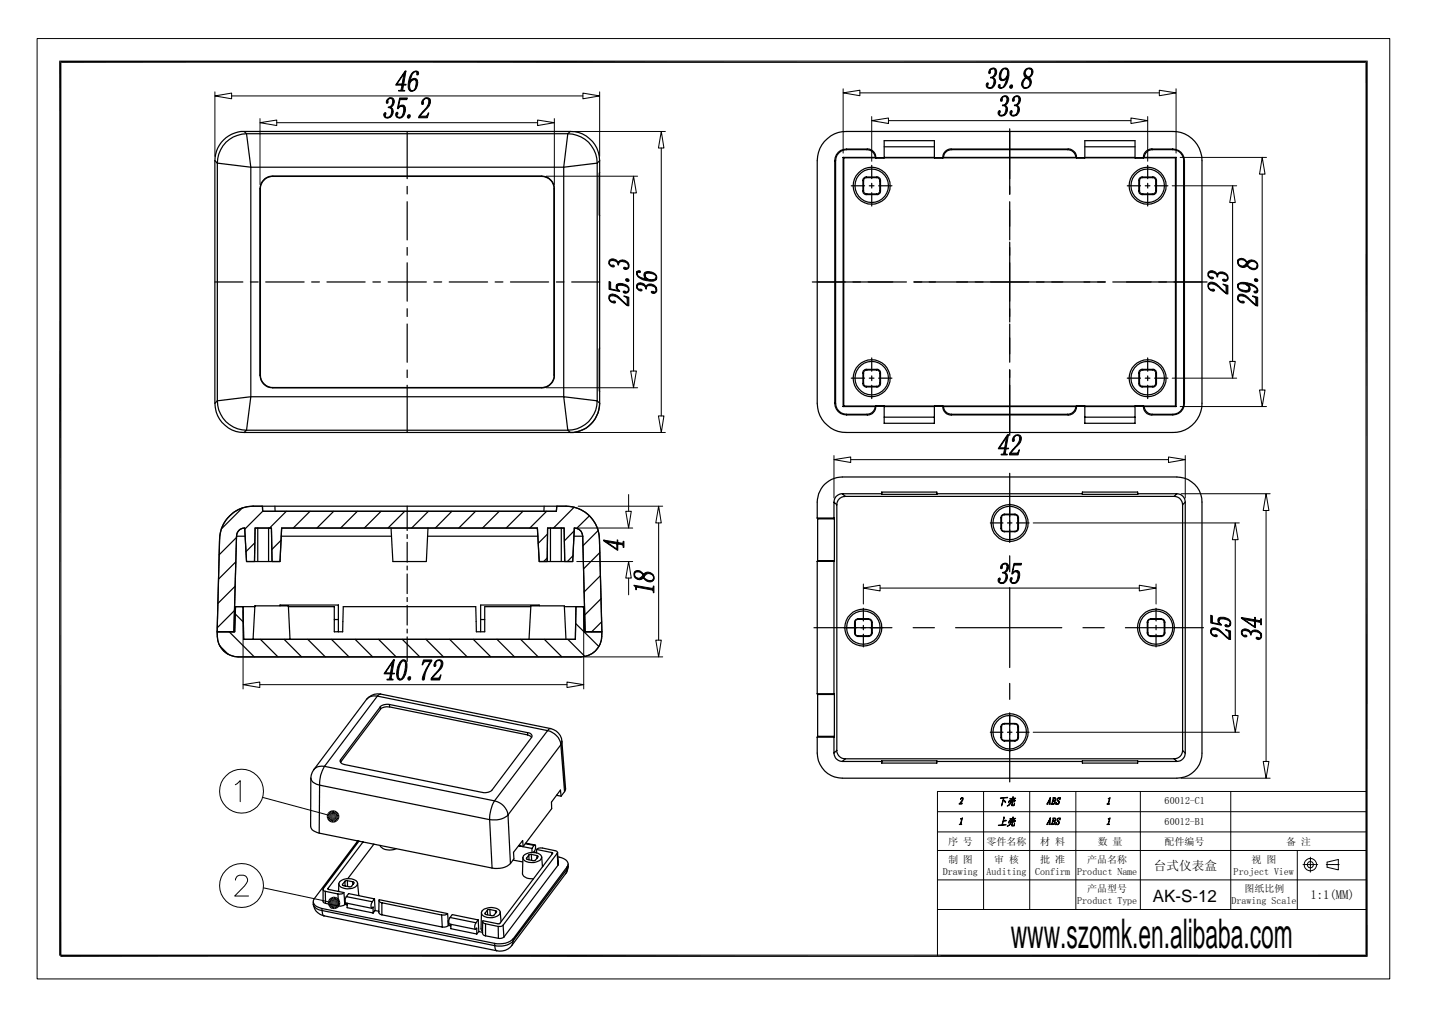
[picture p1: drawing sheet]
<svg xmlns="http://www.w3.org/2000/svg" width="297mm" height="210mm" viewBox="0 0 297 210" stroke-linecap="round" stroke-linejoin="round" font-family="sans-serif">
<defs><g id="words">
<text font-size="8.5" x="209.7" y="196.6">www.szomk.en.alibaba.com</text>
<text font-size="3.5" x="239.1" y="186.9">AK-S-12</text>
<g font-size="2.6">
<text x="239.3" y="180.3">台式仪表盒</text>
<text x="271.8" y="186.4">1:1(MM)</text>
</g>
<g font-size="2.1">
<text x="241.5" y="166.7">60012-C1</text>
<text x="241.5" y="170.9">60012-B1</text>
<text x="196.6" y="178.9">制 图</text>
<text x="196.6" y="175.1">序 号</text>
<text x="204.6" y="175.1">零件名称</text>
<text x="206.2" y="178.9">审 核</text>
<text x="215.8" y="179">批 准</text>
<text x="215.8" y="175.1">材 料</text>
<text x="225.5" y="179">产品名称</text>
<text x="227.7" y="175.1">数 量</text>
<text x="241.5" y="175.1">配件编号</text>
<text x="259.6" y="178.9">视 图</text>
<text x="266.8" y="175.1">备 注</text>
<text x="195.5" y="181.3">Drawing</text>
<text x="204.6" y="181.3">Auditing</text>
<text x="214.7" y="181.4">Confirm</text>
<text x="223.4" y="181.4">Product Name</text>
<text x="225.5" y="185">产品型号</text>
<text x="255.9" y="181.3">Project View</text>
<text x="258.1" y="184.9">图纸比例</text>
<text x="223.4" y="187.4">Product Type</text>
<text x="255.4" y="187.4">Drawing Scale</text>
</g>
</g></defs>
<g fill="none" stroke="#000" stroke-width=".21">
<path d="M7.7 8h280.5v194.9h-280.5zM44.6 19.9l3.4-.6v1.2zM44.6 19v13.4M48 19.9h72.9M120.9 19.3l3.5 .6-3.5 .6zM124.4 19v13.4M174.9 19.3l3.4-.6v1.1zM174.9 18.4v13.3M178.3 19.3h62.1M240.4 18.7l3.5 .6-3.5 .5zM243.9 18.4v13.3M53.9 25.4l3.5-.5v1.1z"/>
<path d="M53.9 24.6v13.7M57.4 25.4h54.1M111.5 24.9l3.5 .5-3.5 .6zM113.3 36.5h18.9M115 24.6v13.7M119.2 27.3h18.8M131.4 36.5l.6 3.5h-1.2zM131.4 40v36.9M137.2 27.3l.5 3.4h-1.1zM137.2 30.7v55.5M180.8 25l3.5-.5v1.1zM180.8 24.2v9.2"/>
<path d="M184.3 25h50.3M234.6 24.5l3.4 .5-3.4 .6zM238 24.2v9.2M243.1 38.5h13.4M244.8 32.6h17.9M255.6 38.5l.6 3.5h-1.1zM261.8 32.6l.6 3.5h-1.2zM261.8 36.1v44.7M255.6 42v32.9M130.8 76.9h1.2l-.6 3.5zM243.1 78.4h13.4M255.1 74.9h1.1l-.6 3.5z"/>
<path d="M113.3 80.4h18.9M119.2 89.7h18.8M136.6 86.2h1.1l-.5 3.5zM173 95.3l3.4-.6v1.2zM173 94.4v8.8M176.4 95.3h66M242.4 94.7l3.4 .6-3.4 .6zM244.8 84.3h17.9M245.8 94.4v8.8M261.2 80.8h1.2l-.6 3.5zM119.6 116.4h11.6M119.9 109.5h11.3"/>
<path d="M119.9 104.9h17.5M129.8 106h1.1l-.5 3.5zM130.4 116.4l.5 3.4h-1.1zM130.4 102.5v3.5M130.4 119.8v3.5M136.6 104.9l.6 3.5h-1.2zM136.6 108.4v24.3M214.3 108.4h42.7M245 102.4h18.4M256.2 108.4l.6 3.5h-1.2zM256.2 111.9v36.4M262.6 102.4l.6 3.4h-1.2z"/>
<path d="M262.6 105.8v52.1M50.4 126.6v16.2M121.1 126.6v16.2M121.3 136.2h16.1M136 132.7h1.2l-.6 3.5zM179.1 121.9l3.4-.6v1.2zM179.1 121.1v4.1M182.5 121.9h53.8M236.3 121.3l3.5 .6-3.5 .6zM239.8 121.1v4.1M50.4 141.9l3.5-.5v1.1zM53.9 141.9h63.7"/>
<path d="M117.6 141.4l3.5 .5-3.5 .6zM214.3 151.8h42.7M255.6 148.3h1.2l-.6 3.5zM262 157.9h1.2l-.6 3.4zM48.8 162.7l1-.9v4.4M54.5 165.3l13.3 3.6M194.4 176.3h89M194.4 172.5h89M194.4 168.3h89M204 164.1v24.4M213.6 164.1v24.4M223.1 164.1v24.4"/>
<path d="M236.5 164.1v24.4M245 161.3h18.4M255.3 164.1v24.4M269.1 176.3v12.2M270.2 179.2h.5M270.8 179.2h.2M271.1 179.2h.5M271.7 179.2h.1M271.8 177.7v.5M271.8 178.3v.1M271.8 178.6v.5M271.8 179.2v.1"/>
<path d="M271.8 179.4v.6M271.9 179.2h.6M272.6 179.2h.1M272.8 179.2h.5M275.1 179.2h.3M275.2 178.7l2.4-.5v2.1l-2.4-.5zM275.5 179.2h.1M275.7 179.2h.6M276.3 179.2h.2M276.6 179.2h.5M277.2 179.2h.2M277.4 179.2h.3"/>
<path d="M283.4 164.1h-89v34M48.8 182.4a1.02 1.02 0 0 1 .9-1h.8a1.03 1.03 0 0 1 .6 1.7l-2.4 2.7h2.9M54.6 184.1l13.4 2.8M194.4 182.4h89M194.4 188.5h89M195.1 198.1h88.3M271.8 180.1v.1M271.8 180.3v.5"/>
<circle cx="50.1" cy="164" r="4.5"/>
<circle cx="271.8" cy="179.3" r=".65"/>
<circle cx="271.8" cy="179.2" r="1.3"/>
<circle cx="50.1" cy="183.6" r="4.5"/>
</g>
<g fill="#000">
<path d="M12.3 12.6h271.4l-271 .4zM12.7 13l271-.4-.5 .4zM283.2 13l.5 185.4-.5-.5zM283.2 13l.5-.4v185.8zM67.8 169.3l1.3-.1-1.2 .5zM67.8 168.9l1.3 .3-1.3 .1zM67.9 169.7l1.2-.5-1 .9zM68 168.6l1.1 .6-1.3-.3zM68.1 170.1l1-.9-.7 1.1zM68.3 168.2l.8 1-1.1-.6zM69.1 169.2l-.4 1.3-.3-.2zM68.3 168.2l.3-.1 .5 1.1z"/>
<path d="M69.1 169.2l.1 1.4-.5-.1zM68.6 168.1l.4-.1 .1 1.2zM69.1 169.2l.4 1.3-.3 .1zM69 168h.4l-.3 1.2zM69.1 169.2l.8 1.1-.4 .2zM69.4 168l.4 .2-.7 1zM69.1 169.2l1.1 .8-.3 .3zM69.8 168.2l.3 .2-1 .8zM69.1 169.2l1.3 .4-.2 .4zM69.1 169.2l1-.8 .2 .4zM69.1 169.2h1.3v.4zM69.1 169.2l1.2-.4 .1 .4z"/>
<path d="M12.3 12.6l.4 185.5h-.4zM12.3 12.6l.4 .4v185.1zM68 187.3l1.3-.1-1.2 .5zM68 186.9l1.3 .3-1.3 .1zM68.1 187.7l1.2-.5-1 .8zM68.1 186.6l1.2 .6-1.3-.3zM68.3 188l1-.8-.7 1.1zM68.4 186.2l.9 1-1.2-.6zM69.3 187.2l-.3 1.3-.4-.2zM68.4 186.2l.3-.2 .6 1.2zM69.3 187.2l.1 1.3h-.4zM68.7 186l.5-.1 .1 1.3z"/>
<path d="M69.3 187.2l.5 1.2-.4 .1zM69.2 185.9h.3l-.2 1.3zM69.3 187.2l.8 1-.3 .2zM69.5 185.9l.4 .1-.6 1.2zM69.3 187.2l1.1 .6-.3 .4zM69.9 186l.4 .3-1 .9zM69.3 187.2l1.3 .2-.2 .4zM69.3 187.2l1-.9 .2 .3zM69.3 187.2l1.3-.1v.3zM69.3 187.2l1.2-.6 .1 .5zM12.5 197.9h270.7l-270.7 .5zM12.5 198.4l270.7-.5 .5 .5z"/>
</g>
<g fill="#000" stroke="#000" stroke-width=".21">
<path d="M84 14.7h.2l-1.9 2.8h1.9v.1h-.5l-.2 1 .4 .1v.2h-1.2v-.2h.4l.3-1.1h-1.3z" fill-rule="evenodd"/>
<path d="M84.2 14.7l-.5 2.8h-1.4h1.1l.4-2.2z" fill-rule="evenodd"/>
<path d="M85.2 16.7l.2-.2h.5l-.4 .1-.3 .4z" fill-rule="evenodd"/>
<path d="M85.4 16.5a.75 .75 0 0 1 .9-.1 .75 .75 0 0 1 .3 .9 1.27 1.27 0 0 1-1.6 1.5h.5a1.58 1.58 0 0 0 .7-2.1l-.2-.2z" fill-rule="evenodd"/>
<path d="M85.6 15l.5-.3 .5 .2h-.3a2.06 2.06 0 0 0-1.2 2.2 1.36 1.36 0 0 0 .3 1.7h-.4a2.83 2.83 0 0 1-.1-2.6z" fill-rule="evenodd"/>
<path d="M86.3 14.9h.3a.33 .33 0 0 1 .3 .4 .33 .33 0 0 1-.5 .2v-.1a.29 .29 0 0 0 .1-.3 .29 .29 0 0 0-.2-.2z" fill-rule="evenodd"/>
<path d="M204.6 17.3l.2-.1a.36 .36 0 0 1 0 .6l.3 .4h.7a.76 .76 0 0 1-.9 0 .76 .76 0 0 1-.3-.9z" fill-rule="evenodd"/>
<path d="M205.2 14.5l.4-.3 .3 .1a.56 .56 0 0 0-.5 .2 .56 .56 0 0 0 0 .6l-.1 .1a.45 .45 0 0 1-.1-.7z" fill-rule="evenodd"/>
<path d="M205.6 14.2a.79 .79 0 0 1 1 .2 .79 .79 0 0 1 0 1l-.4 .5-.3 .1a1.26 1.26 0 0 1-.1 2.2h-.6a1.17 1.17 0 0 0 .6-2h-.4l.1-.2a1.03 1.03 0 0 0 .6-1.7z" fill-rule="evenodd"/>
<path d="M207.1 17.6l.3-.1v.6l.2 .1-.5-.1z" fill-rule="evenodd"/>
<path d="M207.7 20.2l.4-.2h.3a.6 .6 0 0 0-.6 .9v.1a.41 .41 0 0 1-.3-.4 .41 .41 0 0 1 .2-.4z" fill-rule="evenodd"/>
<path d="M208.1 20a.85 .85 0 0 1 1.1 .3 .85 .85 0 0 1-.3 1.1l-.5 .4a1.22 1.22 0 0 1-.1 2.1h-.6a1.25 1.25 0 0 0 .7-1.9l-.5-.1v-.1a1 1 0 0 0 .9-.7 1 1 0 0 0-.3-1.1z" fill-rule="evenodd"/>
<path d="M207.8 14.3l.6-.2 .5 .2h-.4a1.25 1.25 0 0 0-.9 1.4l.1 .6 .3 .2h-.6a2 2 0 0 1 .4-2.2z" fill-rule="evenodd"/>
<path d="M207.4 16.5h.8l.6-.5a.87 .87 0 0 1-1.4 .5z" fill-rule="evenodd"/>
<path d="M208.5 14.3h.4a2.72 2.72 0 0 1 0 2.6 1.41 1.41 0 0 1-1.7 1.3h.4a1.6 1.6 0 0 0 1.1-1.4l.1-.8h-.1a1.82 1.82 0 0 0 .1-1.7z" fill-rule="evenodd"/>
<path d="M210.2 20.2l.4-.2h.3a.56 .56 0 0 0-.6 .9l-.1 .1a.41 .41 0 0 1-.3-.4 .41 .41 0 0 1 .3-.4z" fill-rule="evenodd"/>
<path d="M210.6 20a.81 .81 0 0 1 1 .2 .81 .81 0 0 1-.1 1.1l-.6 .5a1.2 1.2 0 0 1-.1 2.1h-.6a1.17 1.17 0 0 0 .6-1.9l-.4-.1v-.1a1.03 1.03 0 0 0 .8-.7 1.03 1.03 0 0 0-.2-1.1z" fill-rule="evenodd"/>
<path d="M212.7 14.4l.7-.3 .5 .1-.4 .1a.87 .87 0 0 0-.9 .9 .87 .87 0 0 0 1 .8l-.1 .2h-.7a1.23 1.23 0 0 0-.3 2h.3h-.5a1.33 1.33 0 0 1 .5-2.1 1.13 1.13 0 0 1-.1-1.7z" fill-rule="evenodd"/>
<path d="M212.8 16.2h.7a1.22 1.22 0 0 1 .2 1.5 1.22 1.22 0 0 1-1.4 .5h.5a1.02 1.02 0 0 0 .8-1 1.02 1.02 0 0 0-.8-1z" fill-rule="evenodd"/>
<path d="M213.5 14.3l.4-.1a1.08 1.08 0 0 1-.6 1.8 1.07 1.07 0 0 0 .3-1.7z" fill-rule="evenodd"/>
<path d="M79.7 23.5l.1-.1a.36 .36 0 0 1 .1 .6l.3 .3h.7a.74 .74 0 0 1-1 .1 .74 .74 0 0 1-.2-.9z" fill-rule="evenodd"/>
<path d="M80.3 20.7l.4-.3h.3a.61 .61 0 0 0-.5 .9l-.2 .1a.45 .45 0 0 1 0-.7z" fill-rule="evenodd"/>
<path d="M80.7 20.4a.8 .8 0 0 1 1 .2 .8 .8 0 0 1 0 1l-.3 .4-.4 .2a1.22 1.22 0 0 1-.1 2.1h-.6a1.17 1.17 0 0 0 .6-1.9l-.4-.1v-.1a1.03 1.03 0 0 0 .9-.7 1.03 1.03 0 0 0-.3-1.1z" fill-rule="evenodd"/>
<path d="M82.2 23.4l.1-.1a.31 .31 0 0 1 .3 .2 .31 .31 0 0 1-.2 .4 .36 .36 0 0 0 .1 .4 .36 .36 0 0 0 .3 0h-.4l-.2-.2z" fill-rule="evenodd"/>
<path d="M82.9 22l.7-.2 .3 .2h-.8l-.4 .3h-.1z" fill-rule="evenodd"/>
<path d="M83.3 22h.6a1.88 1.88 0 0 1-1 2.5l-.5-.2h.4a1.63 1.63 0 0 0 .9-1.8l-.1-.4z" fill-rule="evenodd"/>
<path d="M82.9 20.3h1.6l-.1 .4h-1.4l-.4 1.9-.2-.1z" fill-rule="evenodd"/>
<path d="M84.5 24l.2-.1a.3 .3 0 0 1 .4 0 .3 .3 0 0 1-.1 .5 .28 .28 0 0 1-.4 0 .28 .28 0 0 1-.1-.4z" fill-rule="evenodd"/>
<path d="M87.7 20.7l.3-.3h.5h-.2a.9 .9 0 0 0-.5 1.2l-.1 .1a.54 .54 0 0 1 0-1z" fill-rule="evenodd"/>
<path d="M88 20.4a.83 .83 0 0 1 1.1 .1 .83 .83 0 0 1 0 1.1l-.5 .8-1.5 1.7h-.2l1.1-1.2a2.02 2.02 0 0 0 .8-2.4z" fill-rule="evenodd"/>
<path d="M86.9 24.1h1.4l.6-.7-.3 1h-1.8z" fill-rule="evenodd"/>
<path d="M207.1 23l.2-.1a.35 .35 0 0 1 .2 .3 .35 .35 0 0 1-.2 .4v.2l.3 .1h.7a.73 .73 0 0 1-1 .1 .73 .73 0 0 1-.2-1z" fill-rule="evenodd"/>
<path d="M209.6 23l.2-.1a.54 .54 0 0 1 0 .8l.3 .2h.7a.75 .75 0 0 1-1 .1 .75 .75 0 0 1-.2-1z" fill-rule="evenodd"/>
<path d="M126.4 53.9a1.2 1.2 0 0 1 1.8 .6 1.18 1.18 0 0 1 1.1-.6 1.18 1.18 0 0 1 1 .7v.6a1.24 1.24 0 0 0-1.9-.7l-.1 .4h-.1a1.04 1.04 0 0 0-1.8-.6v.5l-.1-.6z" fill-rule="evenodd"/>
<path d="M126.3 58.4l.4 .1v1.4l1.6 .2 .2 .3-2.2-.4z" fill-rule="evenodd"/>
<path d="M126.4 54.5v.1a.63 .63 0 0 0 .9 .4 .24 .24 0 0 1 0 .4 .24 .24 0 0 1-.4-.1 .78 .78 0 0 1-.5-.8z" fill-rule="evenodd"/>
<path d="M127.9 59l.1-.1v.7l.3 .5v.1l-.5-.5z" fill-rule="evenodd"/>
<path d="M128 58.9a1.94 1.94 0 0 1 2.5 1l-.2 .6v-.5a1.63 1.63 0 0 0-1.8-.9l-.4 .2-.1 .3z" fill-rule="evenodd"/>
<path d="M129.4 55.4h.2a.39 .39 0 0 0 .5 .2 .39 .39 0 0 0 .2-.4v-.6a.7 .7 0 0 1 0 1 .7 .7 0 0 1-1 0z" fill-rule="evenodd"/>
<path d="M132.2 58.9a1.18 1.18 0 0 1 1.8 .5 1.22 1.22 0 0 1 2.1 .2v.5a1.23 1.23 0 0 0-2-.6v.4h-.2a1.07 1.07 0 0 0-1.7-.6l-.1 .5-.1-.7z" fill-rule="evenodd"/>
<path d="M132.1 56.3l.1 .4a1.89 1.89 0 0 0 1.8 1.1l.3-.1a1.3 1.3 0 0 0 1.8-.2v.4a3.2 3.2 0 0 1-3.2-.1 1.21 1.21 0 0 1-.8-1.5z" fill-rule="evenodd"/>
<path d="M132.2 59.4a.79 .79 0 0 0 .9 .6l.1 .1a.52 .52 0 0 1-.5 .2 .52 .52 0 0 1-.5-.4z" fill-rule="evenodd"/>
<path d="M132.1 56.3l.2-.1a.27 .27 0 0 1 .4-.1 .27 .27 0 0 1 0 .4h-.5v.2z" fill-rule="evenodd"/>
<path d="M133.7 56.5a1.66 1.66 0 0 1 2.5 1.2l-.1 .2v-.4a1.57 1.57 0 0 0-2.2-.6l-.1 .7-.2-.5z" fill-rule="evenodd"/>
<path d="M133.8 57l.1 .4 .4 .3-.1 .2-.4-.3z" fill-rule="evenodd"/>
<path d="M250.6 58.8a1.55 1.55 0 0 1 2.2 .6l1.6 1.5-1.2-1a2.34 2.34 0 0 0-2.4-.9l-.2 .2v.5l-.1-.3z" fill-rule="evenodd"/>
<path d="M250.6 56.4a1.18 1.18 0 0 1 1.9 .5 1.22 1.22 0 0 1 2.1 .2v.5a1.25 1.25 0 0 0-2-.6v.4h-.2a1.03 1.03 0 0 0-1.8-.6v.5l-.1-.7z" fill-rule="evenodd"/>
<path d="M250.6 56.9a1.16 1.16 0 0 0 1.1 .7 .5 .5 0 0 1-.5 .2 .5 .5 0 0 1-.5-.4z" fill-rule="evenodd"/>
<path d="M250.6 59.3l.2 .4 .5 .3a.32 .32 0 0 1 .4-.1 .32 .32 0 0 1 .2 .4l-.4 .1-.6-.3-.3-.4z" fill-rule="evenodd"/>
<path d="M253.6 57.9h.3a.39 .39 0 0 0 .4 .1 .39 .39 0 0 0 .3-.4v-.5a.7 .7 0 0 1 0 1 .7 .7 0 0 1-1-.1z" fill-rule="evenodd"/>
<path d="M253.7 58.9l1 .3v1.8l-.3-.1-.1-.2v-1.3z" fill-rule="evenodd"/>
<path d="M256.8 58.9v.4a1.49 1.49 0 0 0 2.1 .8l.2-.3v.6a1.66 1.66 0 0 1-2.4-1.2z" fill-rule="evenodd"/>
<path d="M256.8 53.8v.5a.87 .87 0 0 0 1 .9 .87 .87 0 0 0 .8-1l.1 .1v.6a1.23 1.23 0 0 0 2 .3v-.1l.1 .4a1.32 1.32 0 0 1-2.2-.4 1.13 1.13 0 0 1-1.4 .2 1.13 1.13 0 0 1-.4-1.5z" fill-rule="evenodd"/>
<path d="M256.9 58.8a3.6 3.6 0 0 1 3.3 .4 1.05 1.05 0 0 1 .6 1.4l-.1-.4a2.2 2.2 0 0 0-2.2-1.2 1.34 1.34 0 0 0-1.7 .2v.1z" fill-rule="evenodd"/>
<path d="M256.9 53.7a1.15 1.15 0 0 1 1.7 .8 1.14 1.14 0 0 0-1.8-.4v.2v-.5z" fill-rule="evenodd"/>
<path d="M258.6 59a.88 .88 0 0 1 .5 1.4l-.1-.8z" fill-rule="evenodd"/>
<path d="M258.8 54.2a1.25 1.25 0 0 1 1.5-.1 1.25 1.25 0 0 1 .5 1.4l-.1-.4a1.01 1.01 0 0 0-.9-.9 1.01 1.01 0 0 0-1.1 .7z" fill-rule="evenodd"/>
<path d="M260.3 57.8a.34 .34 0 0 1 .5 .1 .34 .34 0 0 1-.3 .5 .32 .32 0 0 1-.3-.2 .32 .32 0 0 1 .1-.4z" fill-rule="evenodd"/>
<path d="M126.4 61.2a1.84 1.84 0 0 1 2.4 .9l1.3 1.1v.2l-1.2-1.1a2.12 2.12 0 0 0-2.4-.8l-.1 .7-.1-.7z" fill-rule="evenodd"/>
<path d="M126.4 61.8l.1 .3a.84 .84 0 0 0 1 .3l.1 .2a.51 .51 0 0 1-.9 0l-.3-.3z" fill-rule="evenodd"/>
<path d="M129.3 60.4h.4a.36 .36 0 0 0 .5 .1 .36 .36 0 0 0 .1-.5v.5l-.3 .2a.45 .45 0 0 1-.7-.3z" fill-rule="evenodd"/>
<path d="M129.4 61.3l1 .3v1.8h-.3l-.1-1.6z" fill-rule="evenodd"/>
<path d="M135.1 60.4h.4a.33 .33 0 0 0 .4 .1 .33 .33 0 0 0 .2-.4v-.5a.7 .7 0 0 1 0 1 .7 .7 0 0 1-1-.1z" fill-rule="evenodd"/>
<path d="M256.9 61.1a2 2 0 0 1 2.3 1l1.2 1 .1 .3-1.3-1.1a2.04 2.04 0 0 0-2.3-.8l-.1 .7-.1-.6z" fill-rule="evenodd"/>
<path d="M256.8 61.8l.2 .4 .5 .3a.29 .29 0 0 1 .4 0 .29 .29 0 0 1 .1 .3l-.9-.2-.3-.4z" fill-rule="evenodd"/>
<path d="M259.8 61.3l1.1 .3v1.9l-.4-.1v-1.5z" fill-rule="evenodd"/>
<path d="M260.1 60.4h.5l.1-.2 .1 .4a.36 .36 0 0 1-.4 .1 .36 .36 0 0 1-.3-.3z" fill-rule="evenodd"/>
<path d="M208.9 90.1h.3l-1.9 2.8h1.9v.1h-.5l-.2 1 .1 .1h.3v.2h-1.3v-.2h.5l.3-1.1h-1.4z" fill-rule="evenodd"/>
<path d="M209.2 90.1l-.5 2.8h-1.4h1.1l.3-2.2z" fill-rule="evenodd"/>
<path d="M210.3 90.5l.3-.3 .4 .1-.5 .2-.2 .5a.26 .26 0 0 1 .1 .4 .26 .26 0 0 1-.4-.1z" fill-rule="evenodd"/>
<path d="M210.6 90.2a.83 .83 0 0 1 1.1 .2 .83 .83 0 0 1 0 1.1l-.3 .5-1.8 1.9-.2 .1 1.1-1.3a2.31 2.31 0 0 0 .9-2.3z" fill-rule="evenodd"/>
<path d="M209.4 94l1.5-.1 .5-.6-.2 1h-1.8z" fill-rule="evenodd"/>
<path d="M125.2 112l2.8 1.9v-2l.1 .1v.5l1.1 .1v-.4h.2v1.3h-.2v-.5l-1.1-.2v1.3l-.1-.1-2.8-1.9z" fill-rule="evenodd"/>
<path d="M125.2 112l2.8 .4v1.5v-1.1l-2.2-.4z" fill-rule="evenodd"/>
<path d="M131.6 118.6v.5a.89 .89 0 0 0 1 .8 .89 .89 0 0 0 .8-1v.2l.1-.1 .1 .7a1.19 1.19 0 0 0 1.9 .3v-.2v.5a1.34 1.34 0 0 1-2.1-.5 1.09 1.09 0 0 1-1.4 .2 1.09 1.09 0 0 1-.4-1.4z" fill-rule="evenodd"/>
<path d="M131.7 118.4a1.05 1.05 0 0 1 1.6 .8 1.04 1.04 0 0 0-1.7-.3v.2z" fill-rule="evenodd"/>
<path d="M133.6 118.9a1.22 1.22 0 0 1 1.5-.1 1.22 1.22 0 0 1 .4 1.5v-.5a1.02 1.02 0 0 0-.9-.9 1.02 1.02 0 0 0-1 .8z" fill-rule="evenodd"/>
<path d="M207.1 119.9l.2-.1a.42 .42 0 0 1 0 .8l.3 .2h.7a.76 .76 0 0 1-1 0 .76 .76 0 0 1-.2-.9z" fill-rule="evenodd"/>
<path d="M207.8 117l.3-.2 .3 .1a.65 .65 0 0 0-.6 .9v.1a.45 .45 0 0 1-.3-.4 .45 .45 0 0 1 .3-.5z" fill-rule="evenodd"/>
<path d="M208.1 116.8a.85 .85 0 0 1 1 .4 .85 .85 0 0 1-.2 1.1l-.5 .4a1.22 1.22 0 0 1-.1 2.1h-.6a1.25 1.25 0 0 0 .7-1.9l-.5-.1v-.1a1 1 0 0 0 .9-.7 1 1 0 0 0-.3-1.1z" fill-rule="evenodd"/>
<path d="M209.7 119.8a.36 .36 0 0 1 .2 .3 .36 .36 0 0 1-.1 .3 .39 .39 0 0 0 .5 .4h-.5l-.2-.2-.1-.4z" fill-rule="evenodd"/>
<path d="M210 118.7a.83 .83 0 0 1 1.3-.2h-.8l-.4 .3z" fill-rule="evenodd"/>
<path d="M210.7 118.5h.6a1.87 1.87 0 0 1-.9 2.4l-.6-.1h.5a1.63 1.63 0 0 0 .9-1.9l-.2-.2z" fill-rule="evenodd"/>
<path d="M210.3 116.8h1.6l-.1 .3h-1.5l-.3 1.6 .1 .1-.3 .2z" fill-rule="evenodd"/>
<path d="M81.6 136.8h.2l-1.9 2.8h1.9v.1h-.5l-.2 1 .4 .1v.2h-1.2v-.2l.5-.2 .2-.9h-1.3z" fill-rule="evenodd"/>
<path d="M81.8 136.8l-.5 2.8h-1.4h1.1l.4-2.2z" fill-rule="evenodd"/>
<path d="M83 137.2l.6-.4 .5 .1-.4 .1a2.3 2.3 0 0 0-1 1.9 1.9 1.9 0 0 0 .2 1.9h-.3a4 4 0 0 1 .4-3.6z" fill-rule="evenodd"/>
<path d="M83.7 137l.4-.1a3.7 3.7 0 0 1-.2 3.4 .87 .87 0 0 1-1.3 .5h.4a2.55 2.55 0 0 0 1-2.2 1.39 1.39 0 0 0-.3-1.6z" fill-rule="evenodd"/>
<path d="M89.3 137.2l.2-.1-1.1 1.9-.3 1.3a.48 .48 0 0 1-.4 .7v-.7l.3-.9z" fill-rule="evenodd"/>
<path d="M87.8 136.8h1.8v.2l-.3 .2h-1.2l-.6 .6z" fill-rule="evenodd"/>
<path d="M90.4 137.1l.2-.2h.4l-.5 .3-.2 .4a.28 .28 0 0 1 .1 .4 .28 .28 0 0 1-.4 .1l.1-.7z" fill-rule="evenodd"/>
<path d="M90.6 136.9a.83 .83 0 0 1 1.1 .1 .83 .83 0 0 1 0 1.1l-.3 .6-1.7 1.9h-.3l1.2-1.3a1.91 1.91 0 0 0 .7-2.3z" fill-rule="evenodd"/>
<path d="M89.4 140.6h1.5l.6-.7-.3 1.1h-1.8z" fill-rule="evenodd"/>
<path d="M131.5 121.3l3.6 .7 .4-.1v-.4h.1v1.4h-.1a.42 .42 0 0 0-.4-.6l-2.9-.6-.2 .1v.5h-.1l-.1-.6z" fill-rule="evenodd"/>
<path d="M251.3 130.3a2.18 2.18 0 0 1 2.5 1.1l1.1 .9v.2l-1.2-1a2.12 2.12 0 0 0-2.4-.8l-.1 .7-.1-.7z" fill-rule="evenodd"/>
<path d="M251.1 127.5l.4 .2v1.4l1.6 .2 .2 .3-2.2-.4z" fill-rule="evenodd"/>
<path d="M251.2 131l.2 .4a.54 .54 0 0 0 .7 .2l.3 .1a.35 .35 0 0 1-.3 .4 .35 .35 0 0 1-.4-.2l-.5-.4z" fill-rule="evenodd"/>
<path d="M252.8 128.1v.7l.3 .5a.72 .72 0 0 1-.3-1.2z" fill-rule="evenodd"/>
<path d="M252.8 128.1a1.95 1.95 0 0 1 2.5 .9l-.2 .7v-.5a1.63 1.63 0 0 0-1.8-.9l-.4 .1-.1 .3z" fill-rule="evenodd"/>
<path d="M254.1 129.6l.2-.1a.43 .43 0 0 0 .6 .2 .43 .43 0 0 0 .2-.5v.5l-.5 .3a.37 .37 0 0 1-.4-.1 .37 .37 0 0 1-.1-.3z" fill-rule="evenodd"/>
<path d="M254.2 130.5l1 .3v1.8l-.3-.1v-1.3z" fill-rule="evenodd"/>
<path d="M257.6 130.6a1.22 1.22 0 0 1 1.8 .5 1.22 1.22 0 0 1 2.1 .2v.6a1.21 1.21 0 0 0-1.9-.7l-.1 .4h-.1a1.04 1.04 0 0 0-1.8-.6l-.1 .5v-.6z" fill-rule="evenodd"/>
<path d="M257.5 128l2.7 1.9v-1.9h.2v.5l1 .1 .1-.3h.1v1.2h-.1l-.1-.4-1-.3v1.3h-.1l-2.8-1.9z" fill-rule="evenodd"/>
<path d="M257.5 128l2.7 .5v1.4v-1.1l-2.1-.4z" fill-rule="evenodd"/>
<path d="M257.6 131.2a.61 .61 0 0 0 .9 .5 .27 .27 0 0 1-.1 .4 .27 .27 0 0 1-.3-.1l-.5-.4z" fill-rule="evenodd"/>
<path d="M260.6 132.1h.2a.4 .4 0 0 0 .5 .1 .4 .4 0 0 0 .2-.3v-.6a.73 .73 0 0 1 0 1 .73 .73 0 0 1-1 0z" fill-rule="evenodd"/>
<path d="M84.8 140.3a.31 .31 0 0 1 .3 .4 .31 .31 0 0 1-.5 .1v-.3z" fill-rule="evenodd"/>
<path d="M199.3 169.7h.1z" fill-rule="evenodd"/>
<path d="M198.9 166.7l.7-.2-.1 .2z" fill-rule="evenodd"/>
<path d="M199.4 165.4l.3-.1v.2h-.3l-.2 .2z" fill-rule="evenodd"/>
<path d="M199.3 169.7l.3-.2-.3 1.3 .2 .1h-.5l.2-.1 .3-1z" fill-rule="evenodd"/>
<path d="M199.5 165.5h.3l-.1 .3-.7 .8 .6-.8z" fill-rule="evenodd"/>
<path d="M208.1 165.4l.1 .2-.5 1.5z" fill-rule="evenodd"/>
<path d="M208.1 165.9l.5 .3v.2z" fill-rule="evenodd"/>
<path d="M208.2 169.4l.1 .1-.2 .6h.6l-.6 .1-.3 .8z" fill-rule="evenodd"/>
<path d="M207 171.1l1.7-.1z" fill-rule="evenodd"/>
<path d="M208.1 170.1h.6z" fill-rule="evenodd"/>
<path d="M207.5 165.4l1.5-.1z" fill-rule="evenodd"/>
<path d="M209.4 165.9l-.1 .2z" fill-rule="evenodd"/>
<path d="M209.4 170.1l-.1 .2z" fill-rule="evenodd"/>
<path d="M209.6 166.3h.4l-.3 .1-.3 .4-.5 .3 .5-.4z" fill-rule="evenodd"/>
<path d="M209.6 170.5h.4l-.3 .1-.3 .4-.5 .3 .5-.4z" fill-rule="evenodd"/>
<path d="M209.6 166.2l.5 .1-.1 .7h-.2l.2-.7h-.4z" fill-rule="evenodd"/>
<path d="M209.6 170.4l.5 .1-.1 .6h-.2l.2-.6h-.4z" fill-rule="evenodd"/>
<path d="M209.7 166.3l.4-.1z" fill-rule="evenodd"/>
<path d="M209.7 170.5h.4z" fill-rule="evenodd"/>
<path d="M209.6 165.8h.3l.1-.2v.2h.4z" fill-rule="evenodd"/>
<path d="M210.1 165.1l.1 .2-.2 .2z" fill-rule="evenodd"/>
<path d="M209.6 170h.3l.2-.3-.1 .3h.4z" fill-rule="evenodd"/>
<path d="M210.1 169.3l.1 .2-.2 .2z" fill-rule="evenodd"/>
<path d="M210 165.8h.4z" fill-rule="evenodd"/>
<path d="M210 170h.4z" fill-rule="evenodd"/>
<path d="M209.8 167h.4l.2-.5-.1 .5z" fill-rule="evenodd"/>
<path d="M209.8 171.1h.4l.2-.4-.1 .5z" fill-rule="evenodd"/>
<path d="M209.3 166.1l1.2-.2 .1 .1-1.3 .1-.1 .3z" fill-rule="evenodd"/>
<path d="M209.3 170.3l1.2-.3 .1 .2-1.3 .1-.1 .3z" fill-rule="evenodd"/>
<path d="M210.4 166h.2l-.3 .3z" fill-rule="evenodd"/>
<path d="M209.4 165.6l1.2-.1z" fill-rule="evenodd"/>
<path d="M210.4 170.2h.2l-.3 .3z" fill-rule="evenodd"/>
<path d="M209.4 169.7h1.2z" fill-rule="evenodd"/>
<path d="M217.8 165.3l-.3 .9 .2 .1h-.3l-.1 .4h-.2z" fill-rule="evenodd"/>
<path d="M217.8 165.3v1.4h-.3l.2-.4-.2-.1h.2z" fill-rule="evenodd"/>
<path d="M217.8 169.5l-.3 .9 .2 .1h-.3l-.1 .4h-.2z" fill-rule="evenodd"/>
<path d="M217.8 169.5v1.4h-.3l.2-.4-.2-.1h.2z" fill-rule="evenodd"/>
<path d="M218.3 165.4l.6 .1h-.3l-.2 .5h.4l-.4 .1-.1 .6h-.2l.3-1.2z" fill-rule="evenodd"/>
<path d="M218.3 169.6l.6 .1h-.3l-.2 .5h.4l-.4 .1-.1 .5h-.2l.3-1.1z" fill-rule="evenodd"/>
<path d="M218.5 166.1l.4 .1v.2l-.3 .3h-.6h.3a.32 .32 0 0 0 .4-.2 .32 .32 0 0 0-.2-.4z" fill-rule="evenodd"/>
<path d="M218.5 170.3h.2a.53 .53 0 0 1-.1 .6 .53 .53 0 0 1-.6 0l.3-.1a.32 .32 0 0 0 .4-.2 .32 .32 0 0 0-.2-.3z" fill-rule="evenodd"/>
<path d="M218.7 165.5h.3l-.1 .4-.4 .1h.2a.28 .28 0 0 0 .2-.3 .28 .28 0 0 0-.2-.2z" fill-rule="evenodd"/>
<path d="M218.7 169.7h.3v.3l-.1 .2h-.4a.3 .3 0 0 0 .3-.2 .3 .3 0 0 0-.1-.3z" fill-rule="evenodd"/>
<path d="M219.1 166.3l.2 .4h-.4z" fill-rule="evenodd"/>
<path d="M219.1 170.5l.2 .4-.4 .1z" fill-rule="evenodd"/>
<path d="M219.4 165.5h.4h-.2a.32 .32 0 0 0-.2 .3 .32 .32 0 0 0 .3 .3v.3l-.2 .3-.2 .1-.3-.1h.3a.36 .36 0 0 0 .3-.4 .36 .36 0 0 0-.4-.4z" fill-rule="evenodd"/>
<path d="M219.4 169.7h.4h-.2a.34 .34 0 0 0-.2 .3 .34 .34 0 0 0 .3 .3l-.2 .6h-.5h.3a.37 .37 0 0 0 .3-.4 .37 .37 0 0 0-.3-.3z" fill-rule="evenodd"/>
<path d="M219.7 165.5h.1z" fill-rule="evenodd"/>
<path d="M219.7 169.7h.1z" fill-rule="evenodd"/>
<path d="M219.7 165.5l.3-.2-.2 .5z" fill-rule="evenodd"/>
<path d="M219.7 169.7l.3-.1-.2 .4z" fill-rule="evenodd"/>
<path d="M229.9 165.6h.1z" fill-rule="evenodd"/>
<path d="M229.9 169.7h.1z" fill-rule="evenodd"/>
<path d="M229.9 165.5l.3-.2-.3 1.3 .2 .1h-.5l.2-.1 .3-.9z" fill-rule="evenodd"/>
<path d="M229.9 169.7l.3-.2-.3 1.3 .2 .1h-.5l.2-.1 .3-.9z" fill-rule="evenodd"/>
<circle cx="209.7" cy="18" r=".33"/>
<circle cx="130.2" cy="58" r=".32"/>
</g>
<g fill="none" stroke="#000" stroke-width=".25">
<path d="M44.6 33.3v50.3M44.6 33.3l.5 .5M45.1 33.8a6.1 6.1 0 0 1 6-6.1l.9 7M45.1 33.8v49.3l-.5 .5M45.1 33.8l6.9 .9M50.6 27.3a6.1 6.1 0 0 0-6 6M50.6 27.3h67.7M50.6 27.3l.5 .4h66.7M52 34.7v47.5h64.9v-47.5M52 34.7h64.9M53.9 39.1v38.7M53.9 39.1l.1 .1"/>
<path d="M54 39.2v38.6M56.5 36.5a2.6 2.6 0 0 0-2.6 2.6M56.5 36.5h55.9M56.5 36.5l.1 .1M56.6 36.6a2.6 2.6 0 0 0-2.6 2.6M56.6 36.6h55.7M84.4 27.3v9.7M84.4 38.6v1.6M112.3 36.6a2.6 2.6 0 0 1 2.6 2.6l.1-.1M112.4 36.5a2.6 2.6 0 0 1 2.6 2.6M112.4 36.5l-.1 .1M115 39.1v38.7"/>
<path d="M117.8 27.7a6.1 6.1 0 0 1 6.1 6.1M117.8 27.7l-.9 7M118.3 27.3a6.1 6.1 0 0 1 6.1 6M118.3 27.3l-.5 .4M123.9 33.8v49.3l.5 .5M123.9 33.8l-7 .9M124.4 35.8v8.9M124.4 33.3v50.3M124.4 33.3l-.5 .5M171 29.3a5.8 5.8 0 0 1 4.6-2h67.6a6 6 0 0 1 6.1 6v50.3a6 6 0 0 1-6.1 6.1h-67.6a6.1 6.1 0 0 1-6.1-6.1v-50.3a6.3 6.3 0 0 1 1.5-4zM173.1 33.3v50.3M173.1 33.3h.2"/>
<path d="M173.3 33.3v50.3M174.9 32.6v51.7M174.9 32.6l.1 .1M174.9 32.6h6.6M175 32.7v51.5M175 32.7h68.8M175.6 30.9a2.39 2.39 0 0 0-2.5 2.4M175.6 31a2.31 2.31 0 0 0-2.3 2.3M175.6 30.9v.1M175.6 31h4.2M175.6 30.9h4.3M176.6 38.5h2.7"/>
<path d="M179 39.6a.73 .73 0 0 0 .7 .7M179 37.4v2.2M179 37.4l.1 .1M179.1 39.5a.65 .65 0 0 0 .7 .7M179.1 39.5l-.1 .1M179.1 37.5v2M179.7 36.7a.73 .73 0 0 0-.7 .7M179.7 36.7l.1 .1M179.7 36.7h2.2M179.8 36.8a.6 .6 0 0 0-.7 .7M179.8 31a1.74 1.74 0 0 1 1.7 1.6M179.8 36.8h2"/>
<path d="M179.9 30.9a1.73 1.73 0 0 1 1.7 1.7M179.9 30.9l-.1 .1M180.3 38.5h1M180.8 34.3v2.7M180.8 38v1M180.8 40v2.7M181.5 32.6l.1 .1M181.6 32.6v.1M181.8 36.8a.65 .65 0 0 1 .7 .7M181.9 36.7a.73 .73 0 0 1 .7 .7M181.9 36.7l-.1 .1M182.2 38.5h2.8"/>
<path d="M182.5 39.5a.73 .73 0 0 1-.7 .7M182.5 37.5v2M182.5 39.5l.1 .1M182.6 39.6a.72 .72 0 0 1-.7 .7M182.6 37.4l-.1 .1M182.6 37.4v2.2M183.4 32.7v-3.5h10.4v3.5M183.4 32.6h10.4M183.4 30.4h10.4M195.5 32.6l.1 .1M195.7 32.6h27.4M195.7 32.6l-.1 .1"/>
<path d="M197.3 30.9a1.73 1.73 0 0 0-1.8 1.7M197.3 30.9l.1 .1M197.3 30.9h24.3M197.4 31a1.74 1.74 0 0 0-1.7 1.6M197.4 31h24M209.4 26.7v13.6M221.4 31a1.74 1.74 0 0 1 1.7 1.6M221.6 30.9a1.74 1.74 0 0 1 1.7 1.7M221.6 30.9l-.2 .1M223.1 32.6l.1 .1M223.3 32.6l-.1 .1M225 32.7v-3.5h10.4v3.5"/>
<path d="M225 32.6h10.4M225 30.4h10.4M233.8 38.5h2.8M236.2 39.6a.66 .66 0 0 0 .7 .7M236.2 37.4v2.2M236.2 37.4l.1 .1M236.3 39.5a.65 .65 0 0 0 .7 .7M236.3 39.5l-.1 .1M236.3 37.5v2M236.9 36.7a.65 .65 0 0 0-.7 .7M236.9 36.7h2.2M236.9 36.7l.1 .1"/>
<path d="M237 36.8a.6 .6 0 0 0-.7 .7M237 36.8h2M237.1 32.6h.2M237.1 32.6l.1 .1M237.3 32.6h6.6M237.5 38.5h1M238 34.3v2.7M238 38v1M238 40v2.7M238.9 30.9a1.73 1.73 0 0 0-1.8 1.7M238.9 30.9h4.3M238.9 30.9l.1 .1"/>
<path d="M239 36.8a.66 .66 0 0 1 .7 .7M239 31a1.74 1.74 0 0 0-1.7 1.6M239 31h4.2M239.1 36.7a.73 .73 0 0 1 .8 .7M239.1 36.7l-.1 .1M239.5 38.5h2.7M239.7 39.5a.73 .73 0 0 1-.7 .7M239.7 37.5v2M239.7 39.5l.2 .1M239.9 39.6a.72 .72 0 0 1-.8 .7M239.9 37.4l-.2 .1M239.9 37.4v2.2"/>
<path d="M243.2 30.9a2.38 2.38 0 0 1 2.5 2.4M243.2 31a2.31 2.31 0 0 1 2.3 2.3M243.2 30.9v.1M243.8 32.7v51.5M243.9 32.6l-.1 .1M243.9 32.6v51.7M245.5 33.3h.2M245.5 33.3v50.3M245.7 33.3v50.3M44.6 58.5h5.8M51.9 58.5h1.6M55.1 58.5h8"/>
<path d="M64.6 58.5h1.6M67.8 58.5h7.9M77.3 58.5h1.6M80.5 58.5h7.9M84.4 41.8v7.9M84.4 51.3v1.6M84.4 54.5v7.9M90 58.5h1.6M93.2 58.5h7.9M102.7 58.5h1.6M105.9 58.5h7.9M115.4 58.5h1.6"/>
<path d="M118.6 58.5h5.8M168.5 58.5h19.5M179.7 40.3h2.2M179.8 40.2l-.1 .1M179.8 40.2h2M181.8 40.2l.1 .1M189.6 58.5h39.6M209.4 41.8v7.9M209.4 50.2v16.6M230.8 58.5h19.6M236.9 40.3h2.2M237 40.2l-.1 .1"/>
<path d="M237 40.2h2M239 40.2l.1 .1M53.9 77.8a2.6 2.6 0 0 0 2.6 2.6M54 77.8a2.6 2.6 0 0 0 2.6 2.5M54 77.8h-.1M84.4 64v1.6M84.4 67.2v7.9M84.4 76.7v1.6M84.4 79.9v9.8M114.9 77.8a2.6 2.6 0 0 1-2.6 2.5M114.9 77.8h.1M115 77.8a2.6 2.6 0 0 1-2.6 2.6"/>
<path d="M124.4 72.2v8.9M176.6 78.4h2.7M179 79.5a.73 .73 0 0 0 .7 .7M179 77.3l.1 .1M179 77.3v2.2M179.1 79.4a.6 .6 0 0 0 .7 .7M179.1 77.4v2M179.1 79.4l-.1 .1M179.7 76.6a.73 .73 0 0 0-.7 .7M179.7 76.6l.1 .1M179.7 76.6h2.2M179.8 76.7a.65 .65 0 0 0-.7 .7"/>
<path d="M179.8 76.7h2M180.3 78.4h1M180.8 74.2v2.8M180.8 77.9v1M180.8 79.9v2.7M181.8 76.7a.73 .73 0 0 1 .7 .7M181.9 76.6a.72 .72 0 0 1 .7 .7M181.9 76.6l-.1 .1M182.2 78.4h2.8M182.5 79.4a.65 .65 0 0 1-.7 .7M182.5 79.4l.1 .1M182.5 77.4v2"/>
<path d="M182.6 79.5a.73 .73 0 0 1-.7 .7M182.6 77.3v2.2M182.6 77.3l-.1 .1M209.4 67.2v7.9M209.4 76.7v13.5M233.8 78.4h2.8M236.2 79.5a.65 .65 0 0 0 .7 .7M236.2 77.3l.1 .1M236.2 77.3v2.2M236.3 79.4a.6 .6 0 0 0 .7 .7M236.3 77.4v2M236.3 79.4l-.1 .1"/>
<path d="M236.9 76.6a.66 .66 0 0 0-.7 .7M236.9 76.6h2.2M236.9 76.6l.1 .1M237 76.7a.65 .65 0 0 0-.7 .7M237 76.7h2M237.5 78.4h1M238 74.2v2.8M238 77.9v1M238 79.9v2.7M239 76.7a.73 .73 0 0 1 .7 .7M239.1 76.6a.72 .72 0 0 1 .8 .7M239.1 76.6l-.1 .1"/>
<path d="M239.5 78.4h2.7M239.7 79.4a.66 .66 0 0 1-.7 .7M239.7 79.4l.2 .1M239.7 77.4v2M239.9 79.5a.73 .73 0 0 1-.8 .7M239.9 77.3v2.2M239.9 77.3l-.2 .1M44.6 83.6a6 6 0 0 0 6 6.1M50.6 89.7l.5-.5a6.1 6.1 0 0 1-6-6.1l6.9-.9-.9 7h66.7l.5 .5M50.6 89.7h67.7M56.5 80.4h55.9M56.6 80.3h55.7"/>
<path d="M56.6 80.3l-.1 .1M112.3 80.3l.1 .1M116.9 82.2l7 .9a6.1 6.1 0 0 1-6.1 6.1zM124.4 83.6a6.1 6.1 0 0 1-6.1 6.1M173.1 83.6a2.39 2.39 0 0 0 2.5 2.4M173.1 83.6h.2M173.3 83.6a2.31 2.31 0 0 0 2.3 2.3M174.9 84.3h6.6M175 84.2h68.8M175 84.2l-.1 .1M175.6 85.9v.1M175.6 86h4.3"/>
<path d="M175.6 85.9h4.2M179.7 80.2h2.2M179.8 85.9l.1 .1M179.8 80.1h2M179.8 80.1l-.1 .1M181.5 84.3a1.74 1.74 0 0 1-1.7 1.6M181.6 84.2v.1M181.6 84.2l-.1 .1M181.6 84.3a1.73 1.73 0 0 1-1.7 1.7M181.8 80.1l.1 .1M183.4 84.2v3.5h10.4v-3.5M183.4 86.5h10.4"/>
<path d="M183.4 84.3h10.4M195.5 84.3a1.73 1.73 0 0 0 1.8 1.7M195.6 84.2l-.1 .1M195.6 84.2l.1 .1M195.7 84.3a1.74 1.74 0 0 0 1.7 1.6M195.7 84.3h27.4M197.3 86h24.3M197.4 85.9h24M197.4 85.9l-.1 .1M209.4 98.1v14.3M221.4 85.9l.2 .1M223.1 84.3a1.74 1.74 0 0 1-1.7 1.6"/>
<path d="M223.2 84.2l.1 .1M223.2 84.2l-.1 .1M223.3 84.3a1.74 1.74 0 0 1-1.7 1.7M225 84.2v3.5h10.4v-3.5M225 86.5h10.4M225 84.3h10.4M236.9 80.2h2.2M237 80.1h2M237 80.1l-.1 .1M237.1 84.3a1.73 1.73 0 0 0 1.8 1.7M237.1 84.3h.2M237.2 84.2l-.1 .1"/>
<path d="M237.3 84.3a1.74 1.74 0 0 0 1.7 1.6M237.3 84.3h6.6M238.9 86h4.3M239 85.9h4.2M239 80.1l.1 .1M239 85.9l-.1 .1M243.2 85.9v.1M243.8 84.2l.1 .1M245.5 83.6a2.31 2.31 0 0 1-2.3 2.3M245.5 83.6h.2M245.7 83.6a2.38 2.38 0 0 1-2.5 2.4M45.5 111.7l-.5 19.3a4.6 4.6 0 0 0 4.4 5.2h71.1"/>
<path d="M48.9 116.5l-3.6 3.5M49 111.5l-3.5 3.5M49.1 111.2l-.6 19.8h-3.5l.5-19.3M49.1 111.2l-.6 19.8M49.1 111.2h1.7M50.2 105.3l-4.3 4.3M50.7 109.5l.4 6.9h1.7l.1-6.9h3.4l.1 6.9h1.7l.3-6.9h53.1l.3 6.9h1.7l.1-6.9h3.4l.1 6.9h1.7l.3-6.9M50.7 109.5a1.66 1.66 0 0 0-1.6 1.7M50.7 109.5a1.67 1.67 0 0 0-1.6 1.7M50.7 109.5l.4 6.9h7l.3-6.9h53.1l.3 6.9h7l.3-6.9M52.5 104.9h1.9l.1 1.1h60.9l.1-1.1a8 8 0 0 1 6.8 2 7 7 0 0 1 2 4.8l.5 19.3h-3.4l-.5-19.8M52.5 104.9a7 7 0 0 0-7 6.8"/>
<path d="M52.5 104.9h63a8 8 0 0 1 6.8 2 6.9 6.9 0 0 1 2 4.8l.5 20.2M52.8 116.4l.1-6.9h3.4l.1 6.9M52.8 112.6l-1.8 1.8M53.5 109.5v6.9M54.4 104.9l.1 1.1M54.5 106l-3.8 3.7M55.7 109.5v6.9M57 104.9l.1 1.1M58.3 112l-1.9 1.9M58.3 111.2h22.9M59.4 106l-3.5 3.5M64.3 106l-3.5 3.5"/>
<path d="M69.2 106l-3.5 3.5M74.1 106l-3.5 3.5M79 106l-3.4 3.5M81.1 109.5l.4 6.9h6.9l.4-6.9M83.9 106l-3.4 3.5M84.4 104.9v5.1M84.4 110.8v.8M84.4 112.4v4.1M84.4 117.3v.8M84.4 119v4.1M88.7 111.2h22.8M88.8 106l-3.4 3.5"/>
<path d="M93.7 106l-3.4 3.5M98.6 106l-3.4 3.5M103.5 106l-3.4 3.5M108.5 106l-3.5 3.5M112.9 104.9l-.1 1.1M113.4 106l-3.5 3.5M113.5 115.7l-.7 .7M113.5 116.4l.1-6.9h3.4l.1 6.9M113.6 110.7l-2 1.9M114.2 109.5v6.9M115.5 104.9l-.1 1.1h-60.9M116.4 109.5v6.9"/>
<path d="M118.8 115.2l-1.1 1.2M119 111.2h1.9M119.1 105.1l-4.3 4.4M119.1 110.1l-2.1 2M119.1 109.5a1.73 1.73 0 0 1 1.8 1.7M119.1 109.5a1.67 1.67 0 0 1 1.8 1.7M120.9 111.2l.5 19.8M122.3 106.9l-2.7 2.6M124.1 110l-3.2 3.1M124.4 114.5l-3.4 3.4M124.5 119.3l-3.3 3.4M169.5 107.4v-3.3a5.2 5.2 0 0 1 5.2-5.2h69.4a5.2 5.2 0 0 1 5.2 5.2v52a5.2 5.2 0 0 1-5.2 5.2h-69.4a5.2 5.2 0 0 1-5.2-5.2v-3.3"/>
<path d="M169.5 116.4v27.4M169.5 107.4l.1 .2M169.5 116.4h3.5M169.5 107.4h3.5M169.6 116.2l-.1 .2M169.6 107.6v8.6M169.6 116.2h3.5M169.6 107.6h3.5M173 104.1v3.3M173 116.4v27.4M173 107.4l.1 .2M173 104.1l.6 .5"/>
<path d="M173.1 116.2l-.1 .2M173.1 107.6v8.6M173.6 104.6v51M174.7 102.4h-.2a1.75 1.75 0 0 0-1.5 1.7M174.7 102.4l.6 .5M174.7 102.4h8.2M175.3 102.9a1.73 1.73 0 0 0-1.7 1.7M175.3 102.9h68.2M182.9 102h11.4v.5h-11.4zM194.3 102.4h30.2M205.4 108.4h2.6M207.6 109.6l.1 .3 .6 .3"/>
<path d="M207.6 107.3v2.3M207.6 109.6h.1M207.6 107.3h.1M207.7 109.6l.1 .2 .5 .3M207.7 107.3v2.3M208.3 106.6l-.6 .4-.1 .3M208.3 106.7l-.5 .3-.1 .3M208.3 106.6v.1M208.3 110.1v.1M208.3 110.2h2.2M208.3 110.1h2.2M208.3 106.7h2.2"/>
<path d="M208.3 106.6h2.2M208.9 108.4h1M209.4 115.2v3.3M210.5 106.6l.7 .4v.3M210.5 106.7l.3 .1 .3 .5M210.5 106.6v.1M210.5 110.1v.1M210.8 108.4h2.6M211.1 109.6l-.3 .5h-.3M211.1 107.3v2.3M211.1 109.6h.1M211.1 107.3h.1"/>
<path d="M211.2 109.6l-.3 .5-.4 .1M211.2 107.3v2.3M224.5 102h11.5v.5h-11.5zM236 102.4h8.1M243.5 102.9a1.73 1.73 0 0 1 1.8 1.7M244.1 102.4a1.73 1.73 0 0 1 1.7 1.7M244.1 102.4l-.6 .5M245.3 104.6v51M245.8 104.1l-.5 .5M245.8 104.1v52M45.6 133.9l1.7 1.7M47.5 131l5.2 5.2"/>
<path d="M48.6 126.6l-3.5 3.5M48.8 121.5l-3.6 3.6M48.8 127.3l1.7 1.7M50.4 125.8l.1 6.7h68.8l.2-6.7M52.5 132.5l.4-6.9h6.9l.3 6.9M52.8 125.8h-4l-.1 5.2h-3.7M54 132.5l3.7 3.7M58.1 125.6v-.2h12.1v5.6M58.9 132.5l3.7 3.7M59.8 125.8h9.5v5.2h1.8l.1-5.2h27.5l.1 5.2h1.7v-5.2h9.6M63.8 132.5l3.7 3.7M68.7 132.5l3.7 3.7"/>
<path d="M69.3 128.4h.9M73.7 132.5l3.6 3.7M78.5 132.5l3.7 3.7M83.4 132.5l3.7 3.7M84.4 123.9v.8M84.4 125.5v4.1M84.4 130.4v.8M84.4 132v5.1M88.3 132.5l3.7 3.7M93.3 132.5l3.6 3.7M98.2 132.5l3.6 3.7M99.7 128.4h.8"/>
<path d="M103.1 132.5l3.6 3.7M108 132.5l3.6 3.7M109.7 132.5l.4-6.9h6.9l.4 6.9M111.8 125.6v-.2h-12.1v5.6M112.9 132.5l3.6 3.7M117 125.8h4.1l.1 5.2h3.6M117.8 132.5l3.5 3.6M119.4 129.2l4.8 4.8M120.8 125.8l.3 .2M124.7 124.1l-3.4 3.4M124.8 131.9v-.9h-3.6l-.1-5.2h-1.6l-.2 6.7h-68.8l-.1-6.7h-1.6l-.1 5.2h-3.7a4.5 4.5 0 0 0 4.4 5.2h71.1M124.8 131.9a4.3 4.3 0 0 1-4.3 4.3"/>
<path d="M124.8 128.9l-2.1 2.1M168.8 130.1h16.2M177.2 131.2l.1 .4 .6 .3M177.2 129v2.2M177.2 131.2h.2M177.2 129h.2M177.4 131.2v.3l.5 .3M177.4 129v2.2M177.9 128.3l-.3 .1-.4 .6M177.9 128.4l-.5 .3v.3M177.9 128.3v.1M177.9 131.8v.1"/>
<path d="M177.9 131.9h2.3M177.9 131.8h2.3M177.9 128.4h2.3M177.9 128.3h2.3M179.1 126.1v2.6M179.1 129.7v.8M179.1 131.5v2.6M180.2 128.3l.3 .1 .4 .6M180.2 128.4l.5 .3 .1 .3M180.2 128.3v.1M180.2 131.8v.1M180.8 131.2l-.1 .3-.5 .3"/>
<path d="M180.8 129v2.2M180.8 131.2h.1M180.8 129h.1M180.9 131.2l-.4 .6-.3 .1M180.9 129v2.2M189.4 130.1h4.4M198.2 130.1h22M209.4 121.8v16.6M224.6 130.1h4.4M233.4 130.1h16.2M237.9 131.2l.1 .4 .6 .3M237.9 131.2h.2"/>
<path d="M237.9 129h.2M237.9 129v2.2M238.1 131.2v.3l.5 .3M238.1 129v2.2M238.6 128.3l-.6 .3-.1 .4M238.6 128.4l-.5 .3v.3M238.6 131.9h2.3M238.6 131.8h2.3M238.6 128.4h2.3M238.6 128.3h2.3M238.6 128.3v.1M238.6 131.8v.1"/>
<path d="M239.8 126.1v2.6M239.8 129.7v.8M239.8 131.5v2.6M240.9 128.3l.3 .1 .4 .6M240.9 128.4l.5 .3 .1 .3M240.9 128.3v.1M240.9 131.8v.1M241.5 131.2l-.1 .3-.5 .3M241.5 131.2h.1M241.5 129h.1M241.5 129v2.2M241.6 131.2l-.1 .4-.6 .3"/>
<path d="M241.6 129v2.2M65.1 159.6l-.5 1.1-.1 .6M67.3 158.9a6.7 6.7 0 0 0-1 3.9M67.3 158.9l-1.5 .1-.7 .6M70.6 157.5l.1 .4M70.7 157.9l-.1 .2M76 145l-10.9 14.6M78.3 144.3h-.9l-.7 .1-.7 .6M78.3 144.3l-11 14.6M78.3 144.3l35.3 7.2M78.9 146.6l-8.3 10.9M78.9 146.6v.5"/>
<path d="M78.9 147.1l-8.2 10.8M78.9 143.9a2.99 2.99 0 0 0-2.9 1.1M78.9 143.9l-.6 .4M78.9 143.9l35.3 7.1M80.8 146a2.11 2.11 0 0 0-1.9 .6M80.8 146v.6M80.8 146l28.6 5.9M80.8 146.6a2.11 2.11 0 0 0-1.9 .5M80.8 146.6l28.6 5.8M109.4 151.9a.72 .72 0 0 1 .7 .2 .72 .72 0 0 1 .1 .8l-8.2 10.9a2.27 2.27 0 0 1-1.9 .5l-28.7-5.8a.73 .73 0 0 1-.8-1M109.4 152.4l.9 .5M109.4 151.9v.5"/>
<path d="M113.6 151.5l-11 14.5-35.3-7.1M113.6 151.5a3.5 3.5 0 0 1 2.7 2.9M114.2 151a2.92 2.92 0 0 1 2.3 2.7M114.2 151l-.4 .2-.2 .3M116.3 154.4l-10.9 14.5M116.3 154.4l.8 9.7M116.5 153.7l-.2 .7M116.5 153.7l.8 9.7-.2 .7M169.5 143.8l.1 .2M169.5 152.8h3.5M169.5 143.8h3.5M169.6 144v8.6"/>
<path d="M169.6 152.6l-.1 .2M169.6 152.6h3.5M169.6 144h3.5M173 156.1a1.73 1.73 0 0 0 1.7 1.8M173 143.8l.1 .2M173 152.8v3.3M173.1 144v8.6M173.1 152.6l-.1 .2M173.6 155.6a1.73 1.73 0 0 0 1.7 1.7M173.6 155.6l-.6 .5M174.7 157.9h8.2M175.3 157.3h68.2"/>
<path d="M175.3 157.3l-.6 .6M182.9 157.7h11.4v.5h-11.4zM194.3 157.9h30.2M205.4 151.8h2.6M207.6 152.9l.1 .3 .6 .4M207.6 152.9h.1M207.6 150.7h.1M207.6 150.7v2.2M207.7 152.9l.1 .3 .5 .3M207.7 150.7v2.2M208.3 150l-.6 .3-.1 .4M208.3 150.1l-.5 .3-.1 .3"/>
<path d="M208.3 153.6h2.2M208.3 153.5h2.2M208.3 150.1h2.2M208.3 150h2.2M208.3 150v.1M208.3 153.5v.1M208.9 151.8h1M209.4 141.7v3.3M209.4 147.8v14.3M210.5 150l.4 .1 .3 .6M210.5 150.1h.3l.3 .6M210.5 150v.1"/>
<path d="M210.5 153.5v.1M210.8 151.8h2.6M211.1 152.9l-.3 .5-.3 .1M211.1 152.9h.1M211.1 150.7h.1M211.1 150.7v2.2M211.2 152.9v.3l-.7 .4M211.2 150.7v2.2M224.5 157.7h11.5v.5h-11.5zM236 157.9h8.1M243.5 157.3l.6 .6M245.3 155.6a1.73 1.73 0 0 1-1.8 1.7"/>
<path d="M245.3 155.6l.5 .5M245.8 156.1a1.73 1.73 0 0 1-1.7 1.8M64.5 161.3l.1 .3a1.97 1.97 0 0 0 1.7 1.2M64.5 161.3v10.2a2.21 2.21 0 0 0 1.7 1.2M66.2 172.7l35.9 7.3M66.3 162.8l-.1 9.9M66.3 162.8l35.2 7.1M74.2 174.3l-9 12a1.21 1.21 0 0 0 1 1.9l.6 .1M74.5 174.4l-7.5 10M75.3 174.5l-7.3 9.8M77.5 175l-5.4 7.2M78.8 175.3a2.54 2.54 0 0 0 3.4 .6"/>
<path d="M101.5 169.9l.6 10.1M105.4 168.9a4.2 4.2 0 0 1-3.9 1M105.4 168.9a3.5 3.5 0 0 0-2.8-2.9 7.7 7.7 0 0 0-1.1 3.9M105.4 168.9l.5 10.1M105.9 179a4.2 4.2 0 0 1-3.8 1M106.4 178.3l2 .4M107.6 175.3l2.7 .6M107.6 175.3l.9 .2M108.5 177.8l-.1 3.3a1.9 1.9 0 0 0 2.3 1.1M108.5 175.5l-.1-1.3-1.9 2.5 .1 1.3-.7 1M109 174.9l1.8 .4M109 174.8l1.9 .4"/>
<path d="M109.2 177.9v.2M109.7 177.2v1.1M109.7 177.2l-.5 .7M110.2 177.1l-.5 .1M110.2 177.1l1.2 .3M110.2 177.1l.1 1.2M110.3 175.9l.1 .8M110.7 176.6l.6 .1M110.8 175.3l-.5 .6M110.9 175.2a1.51 1.51 0 0 1-.2 1.5M110.9 175.2l-.1 .1M111.3 176.1a1.33 1.33 0 0 1 1.2-.3l2.9 .6 .2 .3"/>
<path d="M111.3 176.1l3.1 .6M111.3 176.1v.7M111.4 177.4l.2 .2-.8 .8-1.5-.2-.1-.3M111.4 177.4v.5M112.3 177.7v-.3a2.71 2.71 0 0 0-3.8 .2v.2M112.3 177.7v.2a2.55 2.55 0 0 1-3.8 .1v-.2M112.3 177.7l.2 2M112.5 179.5l.1 .1M114.4 176.7l.2 .1v.1l-10.9 14.6h-.4l-3.1-.6a.5 .5 0 0 0 .5 .6M114.4 176.7l.1 .4M115.4 164.9l1 .2M115.6 176.9l.1 2.5"/>
<path d="M115.6 176.9l-11.3 14.9M115.6 176.7l.1 2.7M115.6 176.7v.2M115.7 177.6l.8 .2a1.29 1.29 0 0 1 1.1 1.9M115.7 179.4l-11.2 14.9M116.4 165.1l-.2-1.3-1.8 2.5v1.3l-5.9 7.9M117.1 164.1l-.7 1M117.6 179.7v.5M117.6 179.7l-11.2 14.9M117.8 179.6l-.1 .8-.4 .7M117.8 179.6l-.2 .6M117.8 179.1v.5"/>
<path d="M65 187.4a2.67 2.67 0 0 0 2.2 2.5M65 187.4l.2 .6a2.18 2.18 0 0 0 1.6 .8l.2 .8 .2 .3M65 187v.4M66.8 188.3v.5l35.8 7.2M66.8 188.3l35.8 7.3M67 184.4v2.5l.2 .2 .3 .2M67 184.4l.2 .3 .3 .1M67.2 189.9h.1M67.2 189.9l35.8 7.2M67.5 184.8v2.5M67.5 184.8l2.6 .5M67.5 187.3l2.7 .5"/>
<path d="M68 184.3l.1 .1 3.2 .6M70.1 185.3l.1 2.5M70.2 184.7l-.1 .1M70.3 183.2l-.1 1.6M71 183.3l.1 .2M71.3 185a1.25 1.25 0 0 1-1.2 .3M71.3 185l.2 2.5M71.5 187.5l-.2 .2-1.1 .1M71.5 187.5l.5 .1M71.5 187.5h.1M71.5 182.7l.1 1M71.5 182.7l-.5 .6"/>
<path d="M71.8 185.9l-.2 .6 .1 .7 5.4 1.1M71.8 185.9l5.4 1M71.8 185.9l.5-.7 5.4 1.1M72 187.2v1l5.4 1.1M72 182.6l-.5 .1M72 182.6l.1 1.2M72 182.6l1.2 .2M73.2 182.8l.2 .2-.7 .8-1.5-.2-.2-.3M73.2 182.8v.5M74.2 183.1l-.1-.3a2.67 2.67 0 0 0-3.8 .2v.2M74.2 183.1l-.1 .2a2.48 2.48 0 0 1-3.4 .6l-.4-.7M74.2 183.1l.2 2.6"/>
<path d="M77.1 188.3l.3-.3v1.3M77.2 186.9l-.2 .7 .1 .7M77.7 186.3l.1 2.5M77.7 186.3l-.5 .6M77.8 188.8l.8 .1M77.8 188.8l-.4 .5M78.6 186.7v2.5l.2 .3 .4 .1M79.2 187.1a.5 .5 0 0 1-.6-.6l14.2 2.9M79.2 189.6l12.5 2.6M79.2 187.1l12.4 2.6M79.2 187.1v2.5M91.6 189.7l.1 2.5"/>
<path d="M92.8 189.4a1.25 1.25 0 0 1-1.2 .3M92.8 189.4l.2 2.4M93 191.8l-.4 .3-.9 .1M93 191.8l.5 .1M93 191.8h.1M93.3 190.2l-.2 .7 .1 .7 5.4 1.1M93.3 190.2l5.4 1.1M93.3 190.2l.5-.6 5.4 1.1M93.5 191.6v.9l5.4 1.1M98.6 192.7l.3-.3v1.2M98.7 191.3l-.2 .7 .1 .7M99.2 190.7l.1 2.4"/>
<path d="M99.2 190.7l-.5 .6M99.3 193.1l.8 .2M99.3 193.1l-.4 .5M99.9 189.2l-.1 3.5 .3 .4M100.1 191v2.5l.2 .3 .4 .2M100.6 189.3v.2M100.7 194l2.7 .5M100.7 191.5l2.6 .6M100.7 191.5v2.5M101.1 188.7v.9M101.1 188.7l-.5 .6M101.6 188.5l-.5 .2"/>
<path d="M101.6 188.5l1.2 .3M101.6 188.5l.1 1.3M102.6 196l.1 .6 .3 .5M102.6 195.6v.4M102.8 188.8l.2 .1v.2l-.6 .7-1.6-.2-.2-.2v-.1M102.8 188.8v.5M103.3 192.1l.1 2.4M103.8 189.1a2.07 2.07 0 0 0-2.9-.8l-.7 .3-.3 .6M103.8 189.1l-.1 .2a2.55 2.55 0 0 1-3.8 .2v-.3M103.8 189.1l.1 2M104.3 191.8l-.4 .3h-.6M104.3 191.8l.2 2.5"/>
<path d="M104.5 194.3l-.5 .2h-.6M106.1 196a3 3 0 0 1-3.1 1.1M106.4 195.1l-.3 .9M106.4 195.1a3.8 3.8 0 0 1-3.8 .9M106.4 194.6a4.2 4.2 0 0 1-3.8 1M106.4 194.6v.5M117.3 181.1l-11.2 14.9M117.6 180.2v.5l-.3 .4M117.6 180.2l-11.2 14.9"/>
<circle cx="180.8" cy="38.5" r="3.8"/>
<circle cx="180.8" cy="38.5" r="3.5"/>
<circle cx="238" cy="38.5" r="3.8"/>
<circle cx="238" cy="38.5" r="3.5"/>
<circle cx="180.8" cy="78.4" r="3.8"/>
<circle cx="180.8" cy="78.4" r="3.5"/>
<circle cx="238" cy="78.4" r="3.8"/>
<circle cx="238" cy="78.4" r="3.5"/>
<circle cx="209.4" cy="108.4" r="3.8"/>
<circle cx="209.4" cy="108.4" r="3.5"/>
<circle cx="179" cy="130.1" r="3.8"/>
<circle cx="179.1" cy="130.1" r="3.5"/>
<circle cx="239.7" cy="130.1" r="3.8"/>
<circle cx="239.8" cy="130.1" r="3.5"/>
<circle cx="209.4" cy="151.8" r="3.8"/>
<circle cx="209.4" cy="151.8" r="3.5"/>
</g>
<use href="#words"/>
</svg>
